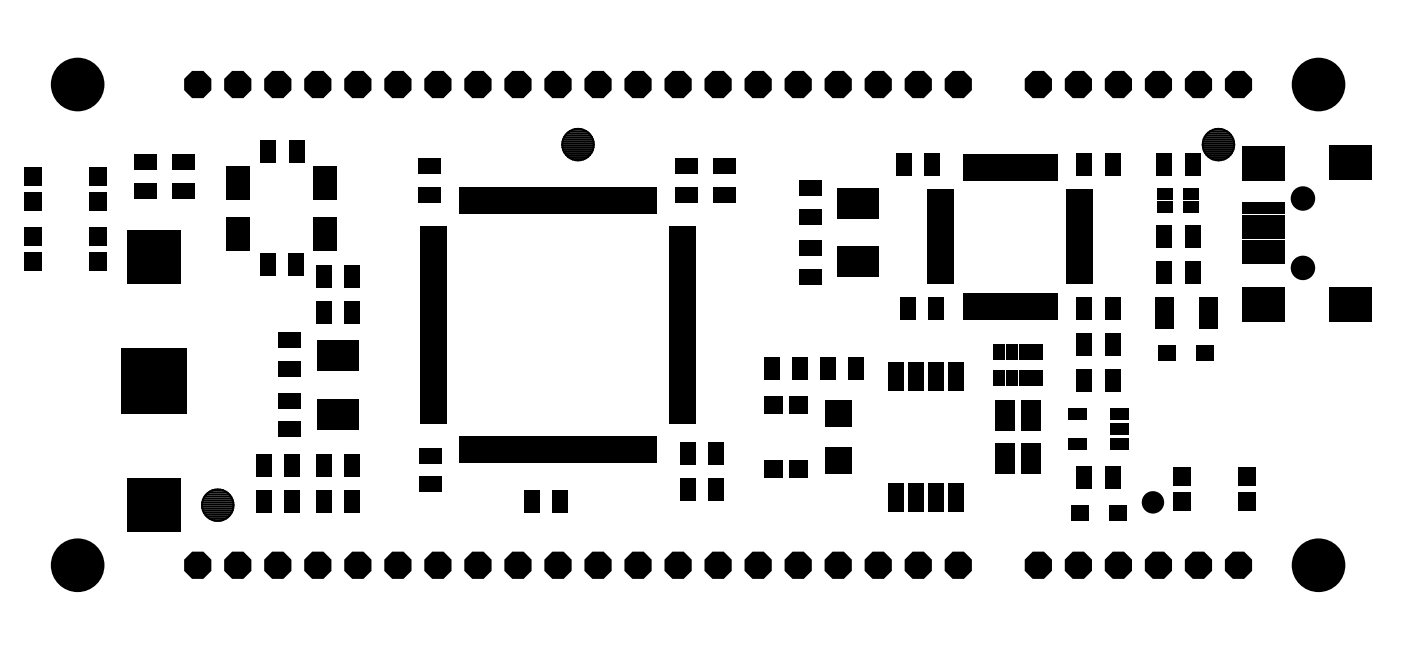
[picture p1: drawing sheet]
<svg xmlns="http://www.w3.org/2000/svg" width="89mm" height="41mm" viewBox="0 0 89 41" stroke-linecap="round" stroke-linejoin="round" font-family="sans-serif">
<g fill="#000">
<path d="M1.6 10.6h1.1v1.2h-1.1zM1.6 12.2h1.1v1.2h-1.1zM1.6 14.4h1.1v1.2h-1.1zM1.6 16h1.1v1.2h-1.1zM5.7 12.2h1.1v1.2h-1.1zM5.7 10.6h1.1v1.2h-1.1zM5.7 16h1.1v1.2h-1.1zM5.7 14.4h1.1v1.2h-1.1zM8.1 14.6h3.3v3.4h-3.3zM8.5 11.6h1.4v1h-1.4zM8.5 9.8h1.4v1h-1.4zM11 9.8h1.4v1h-1.4z"/>
<path d="M11 11.6h1.4v1h-1.4zM14.4 10.6h1.5v2.1h-1.5zM14.4 13.8h1.5v2.1h-1.5zM16.5 16.1h1v1.4h-1zM16.5 8.9h1v1.4h-1zM18.3 16.1h1v1.4h-1zM18.3 8.9h1v1.4h-1zM19.9 10.6h1.5v2.1h-1.5zM19.9 13.8h1.5v2.1h-1.5zM20 16.8h1v1.5h-1zM21.8 16.8h1v1.5h-1zM26.6 11.9h1.4v1h-1.4z"/>
<path d="M26.6 10.1h1.4v1h-1.4zM26.7 14.4h1.7v.4h-1.7zM26.7 14.9h1.7v.4h-1.7zM26.7 15.4h1.7v.4h-1.7zM26.7 15.9h1.7v.4h-1.7zM26.7 16.4h1.7v.4h-1.7zM26.7 16.9h1.7v.4h-1.7zM26.7 17.4h1.7v.4h-1.7zM26.7 17.9h1.7v.4h-1.7zM26.7 18.4h1.7v.4h-1.7zM26.7 18.9h1.7v.4h-1.7zM26.7 19.4h1.7v.4h-1.7z"/>
<path d="M29.2 11.8h.4v1.8h-.4zM29.7 11.8h.4v1.8h-.4zM30.2 11.8h.4v1.8h-.4zM30.7 11.8h.4v1.8h-.4zM31.2 11.8h.4v1.8h-.4zM31.7 11.8h.4v1.8h-.4zM32.2 11.8h.4v1.8h-.4zM32.7 11.8h.4v1.8h-.4zM33.2 11.8h.4v1.8h-.4zM33.7 11.8h.4v1.8h-.4zM34.2 11.8h.4v1.8h-.4zM34.7 11.8h.4v1.8h-.4z"/>
<path d="M35.2 11.8h.4v1.8h-.4zM35.7 11.8h.4v1.8h-.4zM36.2 11.8h.4v1.8h-.4zM36.7 11.8h.4v1.8h-.4zM37.2 11.8h.4v1.8h-.4zM37.7 11.8h.4v1.8h-.4zM38.2 11.8h.4v1.8h-.4zM38.7 11.8h.4v1.8h-.4zM39.2 11.8h.4v1.8h-.4zM39.7 11.8h.4v1.8h-.4zM40.2 11.8h.4v1.8h-.4zM40.7 11.8h.4v1.8h-.4z"/>
<path d="M41.2 11.8h.4v1.8h-.4zM42.5 19.4h1.7v.4h-1.7zM42.5 18.9h1.7v.4h-1.7zM42.5 18.4h1.7v.4h-1.7zM42.5 17.9h1.7v.4h-1.7zM42.5 17.4h1.7v.4h-1.7zM42.5 16.9h1.7v.4h-1.7zM42.5 16.4h1.7v.4h-1.7zM42.5 15.9h1.7v.4h-1.7zM42.5 15.4h1.7v.4h-1.7zM42.5 14.9h1.7v.4h-1.7zM42.5 14.4h1.7v.4h-1.7z"/>
<path d="M42.8 11.9h1.4v1h-1.4zM42.8 10.1h1.4v1h-1.4zM45.2 11.9h1.5v1h-1.5zM45.2 10.1h1.5v1h-1.5zM50.7 11.4h1.4v1h-1.4zM50.7 13.2h1.4v1h-1.4zM50.7 17h1.4v1h-1.4zM50.7 15.2h1.4v1h-1.4zM53.2 15.7h2.6v1.9h-2.6zM53.2 12h2.6v1.9h-2.6zM56.9 9.7h1v1.4h-1zM58.7 9.7h1v1.4h-1z"/>
<path d="M58.9 12h1.7v.5h-1.7zM58.9 12.5h1.7v.5h-1.7zM58.9 13h1.7v.5h-1.7zM58.9 13.5h1.7v.5h-1.7zM58.9 14h1.7v.5h-1.7zM58.9 14.5h1.7v.5h-1.7zM58.9 15h1.7v.5h-1.7zM58.9 15.5h1.7v.5h-1.7zM58.9 16h1.7v.5h-1.7zM58.9 16.5h1.7v.5h-1.7zM58.9 17.5h1.7v.5h-1.7zM58.9 17h1.7v.5h-1.7z"/>
<path d="M61.1 9.8h.5v1.7h-.5zM61.6 9.8h.5v1.7h-.5zM62.1 9.8h.5v1.7h-.5zM62.6 9.8h.5v1.7h-.5zM63.1 9.8h.5v1.7h-.5zM63.6 9.8h.5v1.7h-.5zM64.1 9.8h.5v1.7h-.5zM64.6 9.8h.5v1.7h-.5zM65.1 9.8h.5v1.7h-.5zM65.6 9.8h.5v1.7h-.5zM66.1 9.8h.5v1.7h-.5zM66.6 9.8h.5v1.7h-.5z"/>
<path d="M67.7 12h1.7v.5h-1.7zM67.7 12.5h1.7v.5h-1.7zM67.7 13h1.7v.5h-1.7zM67.7 13.5h1.7v.5h-1.7zM67.7 14h1.7v.5h-1.7zM67.7 14.5h1.7v.5h-1.7zM67.7 15h1.7v.5h-1.7zM67.7 15.5h1.7v.5h-1.7zM67.7 16h1.7v.5h-1.7zM67.7 16.5h1.7v.5h-1.7zM67.7 17h1.7v.5h-1.7zM67.7 17.5h1.7v.5h-1.7z"/>
<path d="M68.3 9.7h1v1.4h-1zM70.1 9.7h1v1.4h-1zM73.4 9.7h1v1.4h-1zM73.4 14.3h1v1.4h-1zM73.4 16.6h1v1.4h-1zM73.4 12h1v.7h-1zM73.4 12.8h1v.7h-1zM75.1 12.8h1v.7h-1zM75.1 12h1v.7h-1zM75.2 9.7h1v1.4h-1zM75.2 14.3h1v1.4h-1zM75.2 16.6h1v1.4h-1z"/>
<path d="M78.8 9.3h2.7v2.2h-2.7zM78.8 14.4h2.7v.7h-2.7zM78.8 15.2h2.7v.7h-2.7zM78.8 16h2.7v.7h-2.7zM78.8 13.6h2.7v.7h-2.7zM78.8 12.8h2.7v.7h-2.7zM84.3 9.2h2.7v2.2h-2.7zM7.7 22.1h4.1v4.1h-4.1zM8.1 30.3h3.3v3.4h-3.3zM16.2 31.1h1v1.4h-1zM16.2 28.8h1v1.4h-1zM17.7 21.1h1.4v1h-1.4z"/>
<path d="M17.7 22.9h1.4v1h-1.4zM17.7 26.7h1.4v1h-1.4zM17.7 24.9h1.4v1h-1.4zM18 31.1h1v1.4h-1zM18 28.8h1v1.4h-1zM20 19.1h1v1.4h-1zM20 31.1h1v1.4h-1zM20 28.8h1v1.4h-1zM20.1 25.3h2.6v1.9h-2.6zM20.1 21.6h2.6v1.9h-2.6zM21.8 19.1h1v1.4h-1zM21.8 31.1h1v1.4h-1z"/>
<path d="M21.8 28.8h1v1.4h-1zM26.6 28.4h1.4v1h-1.4zM26.6 30.2h1.4v1h-1.4zM26.7 19.9h1.7v.4h-1.7zM26.7 20.4h1.7v.4h-1.7zM26.7 20.9h1.7v.4h-1.7zM26.7 21.4h1.7v.4h-1.7zM26.7 21.9h1.7v.4h-1.7zM26.7 22.4h1.7v.4h-1.7zM26.7 22.9h1.7v.4h-1.7zM26.7 23.4h1.7v.4h-1.7zM26.7 23.9h1.7v.4h-1.7z"/>
<path d="M26.7 24.4h1.7v.4h-1.7zM26.7 24.9h1.7v.4h-1.7zM26.7 25.4h1.7v.4h-1.7zM26.7 25.9h1.7v.4h-1.7zM26.7 26.4h1.7v.4h-1.7zM29.2 27.6h.4v1.8h-.4zM29.7 27.6h.4v1.8h-.4zM30.2 27.6h.4v1.8h-.4zM30.7 27.6h.4v1.8h-.4zM31.2 27.6h.4v1.8h-.4zM31.7 27.6h.4v1.8h-.4zM32.2 27.6h.4v1.8h-.4z"/>
<path d="M32.7 27.6h.4v1.8h-.4zM33.2 27.6h.4v1.8h-.4zM33.2 31.1h1v1.4h-1zM33.7 27.6h.4v1.8h-.4zM34.2 27.6h.4v1.8h-.4zM34.7 27.6h.4v1.8h-.4zM35 31.1h1v1.4h-1zM35.2 27.6h.4v1.8h-.4zM35.7 27.6h.4v1.8h-.4zM36.2 27.6h.4v1.8h-.4zM36.7 27.6h.4v1.8h-.4zM37.2 27.6h.4v1.8h-.4z"/>
<path d="M37.7 27.6h.4v1.8h-.4zM38.2 27.6h.4v1.8h-.4zM38.7 27.6h.4v1.8h-.4zM39.2 27.6h.4v1.8h-.4zM39.7 27.6h.4v1.8h-.4zM40.2 27.6h.4v1.8h-.4zM40.7 27.6h.4v1.8h-.4zM41.2 27.6h.4v1.8h-.4zM42.5 26.4h1.7v.4h-1.7zM42.5 25.9h1.7v.4h-1.7zM42.5 25.4h1.7v.4h-1.7zM42.5 24.9h1.7v.4h-1.7z"/>
<path d="M42.5 24.4h1.7v.4h-1.7zM42.5 23.9h1.7v.4h-1.7zM42.5 23.4h1.7v.4h-1.7zM42.5 22.9h1.7v.4h-1.7zM42.5 22.4h1.7v.4h-1.7zM42.5 21.9h1.7v.4h-1.7zM42.5 21.4h1.7v.4h-1.7zM42.5 20.9h1.7v.4h-1.7zM42.5 20.4h1.7v.4h-1.7zM42.5 19.9h1.7v.4h-1.7zM43.2 30.3h1v1.4h-1zM43.2 28h1v1.4h-1z"/>
<path d="M44.9 30.3h1.1v1.4h-1.1zM44.9 28h1.1v1.4h-1.1zM48.5 29.2h1.2v1.1h-1.2zM48.5 25.1h1.2v1.1h-1.2zM48.5 22.7h1v1.4h-1zM50.1 29.2h1.2v1.1h-1.2zM50.1 25.1h1.2v1.1h-1.2zM50.3 22.7h1v1.4h-1zM52 22.7h1v1.4h-1zM52.3 28.4h1.7v1.7h-1.7zM52.3 25.4h1.7v1.7h-1.7zM53.8 22.7h1v1.4h-1z"/>
<path d="M56.4 23h1v1.8h-1zM56.4 30.6h1v1.9h-1zM57.1 18.9h1v1.4h-1zM57.7 23h.9v1.8h-.9zM57.7 30.6h.9v1.9h-.9zM58.9 18.9h1v1.4h-1zM58.9 23h1v1.8h-1zM58.9 30.6h1v1.9h-1zM60.2 23h1v1.8h-1zM60.2 30.6h1v1.9h-1zM61.1 18.6h.5v1.7h-.5zM61.6 18.6h.5v1.7h-.5z"/>
<path d="M62.1 18.6h.5v1.7h-.5zM62.6 18.6h.5v1.7h-.5zM63.1 21.8h.7v1h-.7zM63.1 23.5h.7v1h-.7zM63.1 18.6h.5v1.7h-.5zM63.2 25.4h1.2v1.9h-1.2zM63.2 28.1h1.2v1.9h-1.2zM63.6 18.6h.5v1.7h-.5zM63.9 21.8h.7v1h-.7zM63.9 23.5h.7v1h-.7zM64.1 18.6h.5v1.7h-.5zM64.6 18.6h.5v1.7h-.5z"/>
<path d="M64.7 21.8h.7v1h-.7zM64.7 23.5h.7v1h-.7zM64.8 25.4h1.3v1.9h-1.3zM64.8 28.1h1.3v1.9h-1.3zM65.1 18.6h.5v1.7h-.5zM65.5 21.8h.7v1h-.7zM65.5 23.5h.7v1h-.7zM65.6 18.6h.5v1.7h-.5zM66.1 18.6h.5v1.7h-.5zM66.6 18.6h.5v1.7h-.5zM67.8 25.9h1.2v.7h-1.2zM67.8 27.8h1.2v.7h-1.2z"/>
<path d="M68 32.1h1.1v.9h-1.1zM68.3 18.9h1v1.4h-1zM68.3 23.5h1v1.4h-1zM68.3 29.5h1v1.5h-1zM68.3 21.2h1v1.4h-1zM70.1 18.9h1v1.4h-1zM70.1 23.5h1v1.4h-1zM70.1 29.5h1v1.5h-1zM70.1 21.2h1v1.4h-1zM70.4 32.1h1.1v.9h-1.1zM70.5 27.8h1.2v.7h-1.2zM70.5 26.8h1.2v.8h-1.2z"/>
<path d="M70.5 25.9h1.2v.7h-1.2zM73.3 18.8h1.2v2h-1.2zM73.5 21.9h1.1v1h-1.1zM74.5 29.6h1.1v1.2h-1.1zM74.5 31.2h1.1v1.2h-1.1zM75.9 21.9h1.1v1h-1.1zM76.1 18.8h1.2v2h-1.2zM78.6 31.2h1.1v1.2h-1.1zM78.6 29.6h1.1v1.2h-1.1zM78.8 18.2h2.7v2.2h-2.7zM84.3 18.2h2.7v2.2h-2.7z"/>
<circle cx="4.9" cy="5.4" r="1.7"/>
<circle cx="12.5" cy="5.4" r=".93"/>
<circle cx="15.1" cy="5.4" r=".93"/>
<circle cx="17.6" cy="5.4" r=".93"/>
<circle cx="20.2" cy="5.4" r=".93"/>
<circle cx="22.7" cy="5.4" r=".93"/>
<circle cx="25.2" cy="5.4" r=".93"/>
<circle cx="27.8" cy="5.4" r=".93"/>
<circle cx="30.3" cy="5.4" r=".93"/>
<circle cx="32.9" cy="5.4" r=".93"/>
<circle cx="35.4" cy="5.4" r=".93"/>
<circle cx="37.9" cy="5.4" r=".93"/>
<circle cx="40.5" cy="5.4" r=".93"/>
<circle cx="43" cy="5.4" r=".93"/>
<circle cx="45.6" cy="5.4" r=".93"/>
<circle cx="48.1" cy="5.4" r=".93"/>
<circle cx="50.6" cy="5.4" r=".93"/>
<circle cx="53.2" cy="5.4" r=".93"/>
<circle cx="55.7" cy="5.4" r=".93"/>
<circle cx="58.3" cy="5.4" r=".93"/>
<circle cx="60.8" cy="5.4" r=".93"/>
<circle cx="65.9" cy="5.4" r=".93"/>
<circle cx="68.4" cy="5.4" r=".93"/>
<circle cx="71" cy="5.4" r=".93"/>
<circle cx="73.5" cy="5.4" r=".93"/>
<circle cx="76" cy="5.4" r=".93"/>
<circle cx="78.6" cy="5.4" r=".93"/>
<circle cx="82.7" cy="17" r=".78"/>
<circle cx="82.7" cy="12.6" r=".78"/>
<circle cx="83.7" cy="5.4" r="1.7"/>
<circle cx="4.9" cy="35.8" r="1.7"/>
<circle cx="12.5" cy="35.8" r=".93"/>
<circle cx="15.1" cy="35.8" r=".93"/>
<circle cx="17.6" cy="35.8" r=".93"/>
<circle cx="20.2" cy="35.8" r=".93"/>
<circle cx="22.7" cy="35.8" r=".93"/>
<circle cx="25.2" cy="35.8" r=".93"/>
<circle cx="27.8" cy="35.8" r=".93"/>
<circle cx="30.3" cy="35.8" r=".93"/>
<circle cx="32.9" cy="35.8" r=".93"/>
<circle cx="35.4" cy="35.8" r=".93"/>
<circle cx="37.9" cy="35.8" r=".93"/>
<circle cx="40.5" cy="35.8" r=".93"/>
<circle cx="43" cy="35.8" r=".93"/>
<circle cx="45.6" cy="35.8" r=".93"/>
<circle cx="48.1" cy="35.8" r=".93"/>
<circle cx="50.6" cy="35.8" r=".93"/>
<circle cx="53.2" cy="35.8" r=".93"/>
<circle cx="55.7" cy="35.8" r=".93"/>
<circle cx="58.3" cy="35.8" r=".93"/>
<circle cx="60.8" cy="35.8" r=".93"/>
<circle cx="65.9" cy="35.8" r=".93"/>
<circle cx="68.4" cy="35.8" r=".93"/>
<circle cx="71" cy="35.8" r=".93"/>
<circle cx="73.2" cy="31.9" r=".71"/>
<circle cx="73.5" cy="35.8" r=".93"/>
<circle cx="76" cy="35.8" r=".93"/>
<circle cx="78.6" cy="35.8" r=".93"/>
<circle cx="83.7" cy="35.8" r="1.7"/>
</g>
<g fill="none" stroke="#000" stroke-width=".13">
<path d="M35.7 9.2h2M35.7 9.1h2M35.7 9.3h2M35.7 9.3a1 1 0 0 0 1 .9 1 1 0 0 0 1-.9M35.7 9h2M35.7 9.5h1.9M35.7 8.8h1.9M35.7 8.8v.5M35.7 8.8a1 1 0 0 1 1-.6 1 1 0 0 1 .9 .6M35.8 9.6h1.8M35.8 8.7h1.8M35.8 9.7h1.7"/>
<path d="M35.9 8.6h1.6M35.9 9.8h1.5M36 8.5h1.4M36.1 10h1.2M36.1 8.3h1.1M36.3 10.1h.8M36.4 8.2h.5M37.6 8.8l.1 .5M76.3 9.2h2M76.3 9.1h2M76.3 9.3h2M76.3 9.3a1 1 0 0 0 1 .9 1 1 0 0 0 1-.9"/>
<path d="M76.3 9h2M76.4 9.5h1.9M76.4 8.8l-.1 .5M76.4 8.8a1 1 0 0 1 .9-.6 1 1 0 0 1 1 .6M76.4 8.8h1.9M76.4 9.6h1.8M76.4 8.7h1.8M76.5 9.7h1.7M76.5 8.6h1.6M76.6 9.8h1.5M76.6 8.5h1.4M76.7 10h1.2"/>
<path d="M76.8 8.3h1M76.9 10.1h.8M77.1 8.2h.4M78.3 8.8v.5M12.8 32h2M12.8 32.1h2M12.8 31.9a1 1 0 0 0 1 1.1 1 1 0 0 0 1-1.1M12.8 31.9a1 1 0 0 1 1-.9 1 1 0 0 1 1 .9M12.8 31.8h2M12.8 32.2h2M12.9 31.7h1.9M12.9 32.4h1.9"/>
<path d="M12.9 31.6h1.8M12.9 32.5h1.8M13 31.5h1.6M13 32.6h1.6M13.1 31.3h1.4M13.1 32.7h1.4M13.2 31.2h1.2M13.3 32.9h1.1M13.5 31.1h.7M13.5 33h.6"/>
</g>
</svg>
